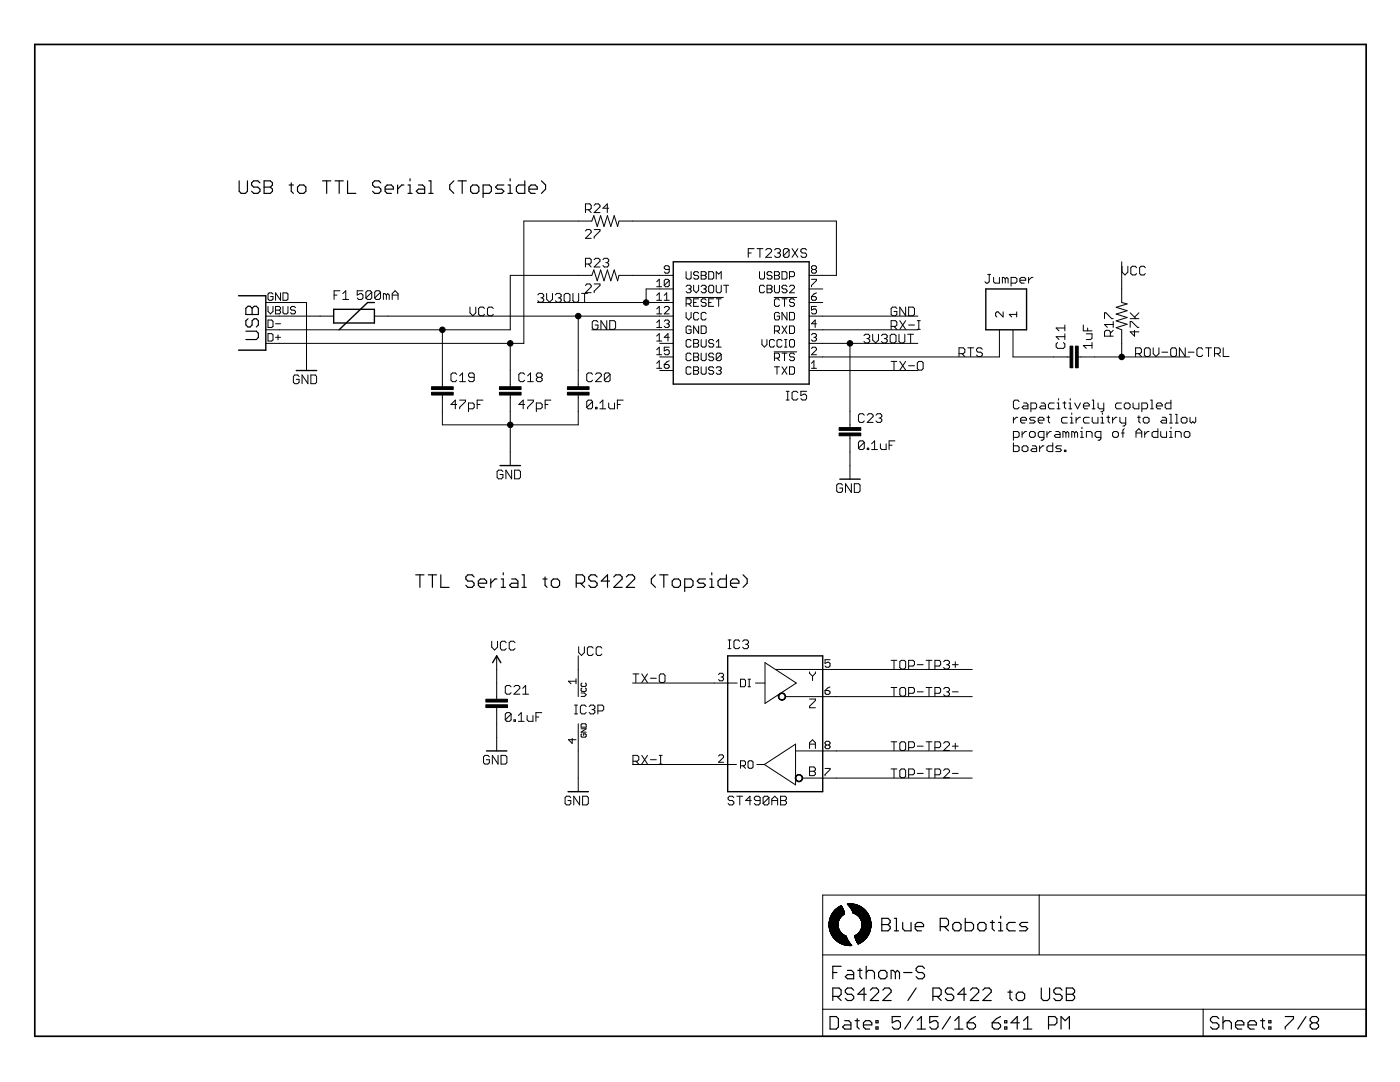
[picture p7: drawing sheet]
<svg xmlns="http://www.w3.org/2000/svg" width="279mm" height="216mm" viewBox="0 0 279 216" stroke-linecap="round" stroke-linejoin="round" font-family="sans-serif">
<g fill="none" stroke="#000" stroke-width=".23">
<path d="M47.7 36.1v2.1l.4 .4h.9l.4-.4v-2.1M51.9 36.5l-.4-.4h-.9l-.4 .4v.4l.4 .4h.9l.4 .4v.5l-.4 .4h-.9l-.4-.4M52.7 36.1h1.3l.4 .4v.4l-.4 .4 .4 .4v.5l-.4 .4h-1.3zM52.7 37.3h1.3M57.7 36.9h.8M58.1 36.5v1.7l.4 .4M59.4 37.3l.4-.4h.8l.4 .4v.9l-.4 .4h-.8l-.4-.4zM64.4 36.1h1.6M65.2 36.1v2.5M66.9 36.1h1.6M67.7 36.1v2.5M69.4 36.1v2.5h1.6"/>
<path d="M76 36.5l-.4-.4h-.8l-.4 .4v.4l.4 .4h.8l.4 .4v.5l-.4 .4h-.8l-.4-.4M76.9 37.7h1.6v-.4l-.4-.4h-.8l-.4 .4v.9l.4 .4h.8M79.4 36.9v1.7M80.6 36.9h-.4l-.8 .8M81.4 38.6h.9M81.4 36.9h.4v1.7M81.8 35.7v.4M83.5 36.9h.8l.5 .4v1.3h-1.3l-.4-.4 .4-.5h1.3M85.6 38.6h.8M85.6 36.1h.4v2.5M90.6 36.1l-.9 .8v.8l.9 .9M91.4 36.1h1.7"/>
<path d="M92.2 36.1v2.5M94.3 36.9h.9l.4 .4v.9l-.4 .4h-.9l-.4-.4v-.9zM96.4 38.6h1.2l.5-.4v-.9l-.5-.4h-1.2v2.5M100.6 36.9h-1.3l-.4 .4 .4 .4h.8l.5 .5-.5 .4h-1.2M101.4 38.6h.8M101.4 36.9h.4v1.7M101.8 35.7v.4M104.7 36.1v2.5h-1.2l-.4-.4v-.9l.4-.4h1.2M105.6 37.7h1.6v-.4l-.4-.4h-.8l-.4 .4v.9l.4 .4h.8M108.1 36.1l.8 .8v.8l-.8 .9M49.1 66.1h2.1l.4 .4v.8l-.4 .5h-2.1M49.1 61.5l.4-.4h.4l.4 .4 .4-.4h.5l.4 .4v1.3h-2.5z"/>
<path d="M49.5 63.6l-.4 .4v.8l.4 .5h.4l.4-.5v-.8l.4-.4h.5l.4 .4v.8l-.4 .5M50.3 61.5v1.3M83 114.7h1.6M83.8 114.7v2.5M85.5 114.7h1.6M86.3 114.7v2.5M88 114.7v2.5h1.6M94.6 115.1l-.4-.4h-.8l-.4 .4v.4l.4 .5h.8l.4 .4v.4l-.4 .4h-.8l-.4-.4M95.5 116.4h1.6v-.4l-.4-.5h-.8l-.4 .5v.8l.4 .4h.8M97.9 115.5v1.7M99.2 115.5h-.4l-.9 .9M100 117.2h.9"/>
<path d="M100 115.5h.4v1.7M100.4 114.3v.4M102.1 115.5h.8l.5 .5v1.2h-1.3l-.4-.4 .4-.4h1.3M104.2 114.7h.4v2.5M104.2 117.2h.8M108.4 115.5h.8M108.8 115.1v1.7l.4 .4M110.4 115.5h.9l.4 .5v.8l-.4 .4h-.9l-.4-.4v-.8zM115 116.4h1.2l.5-.4v-.9l-.5-.4h-1.2v2.5M115.8 116.4l.9 .8M119.2 115.1l-.5-.4h-.8l-.4 .4v.4l.4 .5h.8l.5 .4v.4l-.5 .4h-.8l-.4-.4M121.7 116h-1.7l1.2-1.3v2.5"/>
<path d="M122.5 115.1l.4-.4h.8l.5 .4v.4l-1.7 1.7h1.7M125 115.1l.4-.4h.8l.5 .4v.4l-1.7 1.7h1.7M130.8 114.7l-.8 .8v.9l.8 .8M131.7 114.7h1.6M132.5 114.7v2.5M134.6 115.5h.8l.4 .5v.8l-.4 .4h-.8l-.4-.4v-.8zM136.7 117.2h1.2l.4-.4v-.8l-.4-.5h-1.2v2.5M140.8 115.5h-1.2l-.5 .5 .5 .4h.8l.4 .4-.4 .4h-1.3M141.6 117.2h.9M141.6 115.5h.4v1.7M142 114.3v.4M145 114.7v2.5h-1.3l-.4-.4v-.8l.4-.5h1.3"/>
<path d="M145.8 116.4h1.7v-.4l-.5-.5h-.8l-.4 .5v.8l.4 .4h.8M148.3 114.7l.8 .8v.9l-.8 .8M166.2 198.8h1.2l.5-.4v-.8l-.5-.5h-1.2v2.5M166.2 194.1h.8M167 198.8l.9 .8M167.9 192.8h-1.7v2.5M169.1 193.6h.8l.5 .5v1.2h-1.3l-.4-.4 .4-.4h1.3M170.4 197.6l-.5-.5h-.8l-.4 .5v.4l.4 .4h.8l.5 .4v.4l-.5 .4h-.8l-.4-.4M171.2 193.6h.8M171.6 193.2v1.7l.4 .4M172.9 194.1l.4-.5h.8l.4 .5v1.2M172.9 192.8v2.5"/>
<path d="M172.9 198.4h-1.7l1.2-1.3v2.5M173.7 197.6l.4-.5h.8l.4 .5v.4l-1.6 1.6h1.6M175.8 193.6h.8l.4 .5v.8l-.4 .4h-.8l-.5-.4v-.8zM176 183.2h1.2l.5 .5v.4l-.5 .4 .5 .4v.4l-.5 .4h-1.2zM176 184.5h1.2M176.2 197.6l.4-.5h.8l.4 .5v.4l-1.6 1.6h1.6M178.5 183.2h.4v2.5M178.5 185.7h.8M178.7 194.1l-.4-.5h-.5v1.7M178.7 194.1v1.2M178.7 194.1l.4-.5 .4 .5v1.2M180.1 184.1v1.2l.5 .4h1.2v-1.6"/>
<path d="M180.3 194.1h1.7M182.6 184.9h1.7v-.4l-.4-.4h-.8l-.5 .4v.8l.5 .4h.8M182.8 197.1l-1.6 2.5M184.5 193.2l-.4-.4h-.8l-.5 .4v.4l.5 .5h.8l.4 .4v.4l-.4 .4h-.8l-.5-.4M186.2 198.8h1.2l.4-.4v-.8l-.4-.5h-1.2v2.5M187 198.8l.8 .8M187.6 184.9h1.3l.4-.4v-.8l-.4-.5h-1.3v2.5M188.5 184.9l.8 .8M190.3 197.6l-.4-.5h-.8l-.4 .5v.4l.4 .4h.8l.4 .4v.4l-.4 .4h-.8l-.4-.4M190.5 184.1h.9l.4 .4v.8l-.4 .4h-.9l-.4-.4v-.8zM192.6 183.2v2.5h1.3l.4-.4v-.8l-.4-.4h-1.3M192.8 198.4h-1.6l1.2-1.3v2.5"/>
<path d="M193.7 197.6l.4-.5h.8l.4 .5v.4l-1.6 1.6h1.6M195.5 184.1h.9l.4 .4v.8l-.4 .4h-.9l-.4-.4v-.8zM196.2 197.6l.4-.5h.8l.4 .5v.4l-1.6 1.6h1.6M197.6 184.1h.9M198 183.7v1.6l.5 .4M199.3 185.7h.8M199.3 184.1h.4v1.6M199.7 182.8v.4M201.1 198h.9M201.6 197.6v1.6l.4 .4M202.6 184.1h-1.2l-.4 .4v.8l.4 .4h1.2M202.8 198.4l.4-.4h.9l.4 .4v.8l-.4 .4h-.9l-.4-.4z"/>
<path d="M205.1 184.1h-1.2l-.4 .4 .4 .4h.8l.4 .4-.4 .4h-1.2M207.8 197.1v2.1l.4 .4h.9l.4-.4v-2.1M212 197.6l-.4-.5h-.9l-.4 .5v.4l.4 .4h.9l.4 .4v.4l-.4 .4h-.9l-.4-.4M212.8 197.1h1.3l.4 .5v.4l-.4 .4 .4 .4v.4l-.4 .4h-1.3zM212.8 198.4h1.3M165.7 202.8h1.2l.4 .5v1.6l-.4 .4h-1.2zM168.6 203.7h.8l.4 .4v1.2h-1.2l-.5-.4 .5-.4h1.2M170.6 203.7h.9M171.1 203.3v1.6l.4 .4M172.3 204.5h1.7v-.4l-.4-.4h-.9l-.4 .4v.8l.4 .4h.9M174.8 204.9h.4v.4h-.4zM174.8 203.7h.4v.4h-.4z"/>
<path d="M179.7 202.8h-1.6v1.3l.8-.4h.4l.4 .4v.8l-.4 .4h-.8l-.4-.4M182.2 202.8l-1.6 2.5M183 205.3h1.7M183 203.7l.9-.9v2.5M187.2 202.8h-1.7v1.3l.9-.4h.4l.4 .4v.8l-.4 .4h-.9l-.4-.4M189.7 202.8l-1.7 2.5M190.5 205.3h1.7M190.5 203.7l.9-.9v2.5M193 204.1h1.3l.4 .4v.4l-.4 .4h-.9l-.4-.4zM194.7 202.8l-.8 .5-.9 .8M198 204.1h1.3l.4 .4v.4l-.4 .4h-.9l-.4-.4zM199.7 202.8l-.8 .5-.9 .8"/>
<path d="M200.5 204.9h.4v.4h-.4zM200.5 203.7h.4v.4h-.4zM203.4 204.1h-1.6l1.2-1.3v2.5M204.3 205.3h1.6M204.3 203.7l.8-.9v2.5M209.3 204.5h1.2l.4-.4v-.8l-.4-.5h-1.2v2.5M211.8 205.3v-2.5l.8 .9 .8-.9v2.5M243.2 203.3l-.4-.5h-.8l-.4 .5v.4l.4 .4h.8l.4 .4v.4l-.4 .4h-.8l-.4-.4M244.1 204.1l.4-.4h.8l.4 .4v1.2M244.1 202.8v2.5M246.6 204.5h1.6v-.4l-.4-.4h-.8l-.4 .4v.8l.4 .4h.8M249.1 204.5h1.6v-.4l-.4-.4h-.8l-.4 .4v.8l.4 .4h.8"/>
<path d="M251.6 203.7h.8M252 203.3v1.6l.4 .4M253.2 204.9h.4v.4h-.4zM253.2 203.7h.4v.4h-.4zM256.5 202.8h1.6v.5l-1.6 1.6v.4M260.6 202.8l-1.6 2.5M261.9 204.1l-.4 .4v.4l.4 .4h.8l.4-.4v-.4l-.4-.4M261.9 204.1l-.4-.4v-.4l.4-.5h.8l.4 .5v.4l-.4 .4M261.9 204.1h.8"/>
</g>
<g fill="none" stroke="#000" stroke-width=".2">
<path d="M54.5 58.7l-.3-.3h-.5l-.2 .3v1l.2 .2h.5l.3-.2v-.5h-.5M56 58.4v1.5l-1-1.5v1.5M56.5 58.4h.7l.3 .3v1l-.3 .2h-.7zM66.7 58.9h.5M67.8 58h-1.1v1.8M68.4 59.8h1.2M68.4 58.6l.6-.6v1.8M72.4 58h-1.1v.9l.6-.3h.3l.2 .3v.6l-.2 .3h-.6l-.3-.3M74.2 58.3l-.3-.3h-.6l-.3 .3v1.2M74.2 58.3v1.2l-.3 .3h-.6l-.3-.3M74.2 58.3l-1.2 1.2M75.9 58.3l-.3-.3h-.5l-.3 .3v1.2"/>
<path d="M75.9 58.3v1.2l-.3 .3h-.5l-.3-.3M75.9 58.3l-1.1 1.2M77.1 58.9l-.3-.3h-.3v1.2M77.1 58.9v.9M77.1 58.9l.3-.3 .3 .3v.9M78.3 59.8v-1.2l.5-.6 .6 .6v1.2M78.3 58.9h1.1M107.3 58.8l.3-.3h.6l.3 .3v.3l-.3 .3M107.9 59.4h.3M108.2 59.4l.3 .3v.3l-.3 .3h-.6l-.3-.3M109.1 58.5v1.2l.6 .6 .6-.6v-1.2M110.8 58.8l.3-.3h.6l.3 .3v.3l-.3 .3"/>
<path d="M111.4 59.4h.3M111.7 59.4l.3 .3v.3l-.3 .3h-.6l-.3-.3M112.9 58.5h.6l.2 .3v1.2l-.2 .3h-.6l-.3-.3v-1.2zM114.3 58.5v1.5l.3 .3h.6l.3-.3v-1.5M116.1 58.5h1.1M116.7 58.5v1.8M116.8 57l.3-.3h.6l.3 .3v.2l-1.2 1.2h1.2M116.8 41.8h.9l.3-.2v-.6l-.3-.3h-.9v1.7M116.8 46.1l.3-.3h.6l.3 .3v.3l-1.2 1.2h1.2M116.8 52.7h.9l.3-.3v-.6l-.3-.3h-.9v1.8M117.4 41.8l.6 .6M117.4 52.7l.6 .6"/>
<path d="M118.6 56.7h1.1v.3l-1.1 1.1v.3M118.6 41l.3-.3h.5l.3 .3v.3l-1.1 1.1h1.1M118.6 45.8h1.1v.3l-1.1 1.2v.3M118.6 51.8l.3-.3h.5l.3 .3v.3l-1.1 1.2h1.1M120.3 51.8l.3-.3h.6l.3 .3v.3l-.3 .3M120.9 52.4h.3M121.2 52.4l.3 .3v.3l-.3 .3h-.6l-.3-.3M121.5 41.6h-1.2l.9-.9v1.7M131.1 59.9h1M131.1 56.2l.5-.5v1.5M131.1 58.9l.5-.5v1.5M131.1 57.2h1"/>
<path d="M132.6 59.9h1M132.6 58.9l.5-.5v1.5M133.6 56l-1 1M133.6 56l-.3-.3h-.5l-.2 .3v1M133.6 53.8h-.8l-.2-.3v-.2l.2-.3h.5l.3 .3v1l-.3 .2h-.5l-.2-.2M133.6 56v1l-.3 .2h-.5l-.2-.2M134.4 57.7h-5.5v2.7M134.4 54.9h-10.9l-.2 1.1-.7-2.1-.7 2.1-.7-2.1-.7 2.1-.6-2.1-.7 2.1-.7-2.1-.4 1h-16.3v10.9h-48.8M136.9 59.4h7.5M136.9 57.2l.3-.3h.5l.2 .3v.2l-.2 .3M136.9 54.2v1.3l.3 .2h.5l.2-.2v-1.3M137.4 57.7h.3"/>
<path d="M137.7 57.7l.2 .2v.3l-.2 .2h-.5l-.3-.2M138.4 56.9v1l.5 .5 .5-.5v-1M139.4 59.6h-1v1.5h1M139.4 54.5l-.2-.3h-.5l-.3 .3v.2l.3 .2h.5l.2 .3v.3l-.2 .2h-.5l-.3-.2M139.9 57.2l.3-.3h.5l.2 .3v.2l-.2 .3M139.9 54.2h.8l.2 .3v.2l-.2 .2 .2 .3v.3l-.2 .2h-.8zM139.9 54.9h.8M140.4 57.7h.3M140.7 57.7l.2 .2v.3l-.2 .2h-.5l-.3-.2M140.9 59.9l-.2-.3h-.5l-.3 .3v.2l.3 .3h.5l.2 .2v.3l-.2 .2h-.5l-.3-.2M141.4 54.2h.8l.2 .3v1l-.2 .2h-.8zM141.7 56.9h.5l.2 .3v1l-.2 .2h-.5l-.3-.2v-1z"/>
<path d="M142.4 59.6h-1v1.5h1M142.9 56.9v1.3l.3 .2h.5l.2-.2v-1.3M142.9 59.6h1M142.9 55.7v-1.5l.5 .5 .5-.5v1.5M143.4 59.6v1.5M144.4 56.9h1M144.9 56.9v1.5M149.3 50.5h.6M150.5 49.6h-1.2v1.8M151.1 49.6h1.2M151.6 54.2v1.3l.2 .2h.5l.3-.2v-1.3M151.7 49.6v1.8"/>
<path d="M152.6 57.2l-.3-.3h-.5l-.2 .3v1l.2 .2h.5l.3-.2M152.8 49.9l.3-.3h.6l.3 .3v.3l-1.2 1.2h1.2M153.1 56.9h.7l.3 .3v.2l-.3 .3 .3 .2v.3l-.3 .2h-.7zM153.1 57.7h.7M154.1 54.5l-.3-.3h-.5l-.2 .3v.2l.2 .2h.5l.3 .3v.3l-.3 .2h-.5l-.2-.2M154.5 59.4h4.5M154.6 56.9v1.3l.2 .2h.5l.3-.2v-1.3M154.6 54.2h.7l.3 .3v.2l-.3 .2 .3 .3v.3l-.3 .2h-.7zM154.6 54.9h.7M154.6 49.9l.3-.3h.5l.3 .3v.3l-.3 .3M155.2 50.5h.2M155.4 50.5l.3 .3v.3l-.3 .3h-.5l-.3-.3"/>
<path d="M155.6 59.9l-.3-.3h-.5l-.2 .3v1l.2 .2h.5l.3-.2M156.1 54.2h.7l.3 .3v1l-.3 .2h-.7zM156.1 59.6h1M156.6 59.6v1.5M157.1 57.2l-.3-.3h-.5l-.2 .3v.2l.2 .3h.5l.3 .2v.3l-.3 .2h-.5l-.2-.2M157.5 49.9l-.3-.3h-.6l-.3 .3v1.2M157.5 49.9v1.2l-.3 .3h-.6l-.3-.3M157.5 49.9l-1.2 1.2M157.6 57.2l.2-.3h.5l.3 .3v.2l-1 1h1M157.6 55.2h.7l.3-.3v-.4l-.3-.3h-.7v1.5M158.1 49.6l1.1 1.8M158.6 59.9l-.3-.3h-.5l-.2 .3v.2l.2 .3h.5l.3 .2v.3l-.3 .2h-.5l-.2-.2"/>
<path d="M159.2 49.6l-1.1 1.8M161 49.9l-.3-.3h-.6l-.3 .3v.3l.3 .3h.6l.3 .3v.3l-.3 .3h-.6l-.3-.3M161.5 57.7h2.7M161.5 54.9h5.4v-10.8h-43.4l-.2 1.1-.7-2.2-.7 2.2-.7-2.2-.7 2.2-.6-2.2-.7 2.2-.7-2.2-.4 1.1h-13.6v24.4h-51.5M161.9 59.2h.8l.2 .2v.3l-.2 .2h-.5l-.3-.2zM161.9 55.7h1v.3l-1 1v.2M162.2 53.8l-.3-.3v-.2l.3-.3h.5l.2 .3v.2l-.2 .3M162.2 53.8l-.3 .2v.3l.3 .2h.5l.2-.2v-.3l-.2-.2M162.2 53.8h.5M162.9 58.4l-.5 .3-.5 .5M197.1 54.8h.6M197.4 54.8v1.4l-.3 .3h-.3l-.2-.3"/>
<path d="M198.3 55.4v.8l.3 .3h.9v-1.1M200.6 55.6l-.3-.2h-.3v1.1M200.6 55.6v.9M200.6 55.6l.3-.2 .3 .2v.9M201.8 56.5h.8l.3-.3v-.6l-.3-.2h-.8v1.7M203.5 55.9h1.2v-.3l-.3-.2h-.6l-.3 .2v.6l.3 .3h.6M205.3 55.4v1.1M206.1 55.4h-.2l-.6 .5M223.9 52.2v8.2l1 .2-2.1 .7 2.1 .7-2.1 .7 2.1 .7-2.1 .6 2.1 .7-2.1 .7 1.1 .4v5.4M223.9 53.1v1.2l.6 .6 .6-.6v-1.2M226.8 53.4l-.3-.3h-.5l-.3 .3v1.2l.3 .3h.5l.3-.3M228.6 53.4l-.3-.3h-.6l-.3 .3v1.2l.3 .3h.6l.3-.3"/>
<path d="M53 63.1h13.6M53 60.4h8.2v13.5M53.5 61.2v.9l.5 .5 .5-.5v-.9M53.5 63.9h.7l.3 .2v1l-.3 .2h-.7zM53.5 66.6h.7l.3 .2v1l-.3 .3h-.7zM55 67.3h1M55 64.6h1M55 61.2h.7l.3 .2v.2l-.3 .3 .3 .2v.3l-.3 .2h-.7zM55 61.9h.7M55.5 66.8v1M56.5 61.2v1.2l.2 .2h.5l.3-.2v-1.2M59 61.4l-.3-.2h-.5l-.2 .2v.2l.2 .3h.5l.3 .2v.3l-.3 .2h-.5l-.2-.2"/>
<path d="M59.7 75.1l-.3-.3h-.6l-.3 .3v1.2l.3 .3h.6l.3-.3v-.6h-.6M61.4 74.8v1.8l-1.1-1.8v1.8M62 74.8h.9l.3 .3v1.2l-.3 .3h-.9zM74.7 63.1h59.7M88.3 65.8v11.4M88.3 78.8v6h27.1v-6M91.1 74.7l-.2-.3h-.6l-.3 .3v1.2l.3 .3h.6l.2-.3M91.7 79.8h1.2v.3l-1.2 1.2v.3M91.7 76.2h1.2M91.7 75l.6-.6v1.8M93.8 61.3v1.1l.6 .6 .6-.6v-1.1M94.6 75.3h-.8l-.3-.3v-.3l.3-.3h.6l.2 .3v1.2l-.2 .3h-.6l-.3-.3"/>
<path d="M96.4 79.8h-1.2v1.8M96.7 61.6l-.3-.3h-.6l-.3 .3v1.1l.3 .3h.6l.3-.3M98.4 61.6l-.3-.3h-.5l-.3 .3v1.1l.3 .3h.5l.3-.3M101.8 68.5v8.7M101.8 78.8v14.1M104.7 74.7l-.3-.3h-.6l-.3 .3v1.2l.3 .3h.6l.3-.3M105.3 79.8h1.1v.3l-1.1 1.2v.3M105.3 76.2h1.1M105.3 75l.6-.6v1.8M107.3 60.4h27.1M107.3 75.3l-.3-.3v-.3l.3-.3h.6l.3 .3v.3l-.3 .3M107.3 75.3l-.3 .3v.3l.3 .3h.6l.3-.3v-.3l-.3-.3"/>
<path d="M107.3 75.3h.6M109.9 79.8h-1.1v1.8M115.4 63.1v14.1M118.1 65.8h16.3M118.3 74.7l-.3-.3h-.6l-.3 .3v1.2l.3 .3h.6l.3-.3M118.9 74.7l.2-.3h.6l.3 .3v.3l-1.1 1.2h1.1M119.3 64.3l-.2-.3h-.6l-.3 .3v1.1l.3 .3h.6l.2-.3v-.5h-.5M121.1 64v1.7l-1.2-1.7v1.7M121.7 64h.9l.3 .3v1.1l-.3 .3h-.9zM121.8 74.7l-.3-.3h-.6l-.3 .3v1.2M121.8 74.7v1.2l-.3 .3h-.6l-.3-.3M121.8 74.7l-1.2 1.2"/>
<path d="M124.4 79.8h-1.2v1.8M131.1 68.1h1M131.1 65.3h1M131.1 62.6h1M131.1 73.5h1M131.1 70.8h1M131.1 61.6l.5-.4v1.4M131.1 64.3l.5-.4v1.4M131.1 67.1l.5-.5v1.5M131.1 69.8l.5-.5v1.5M131.1 72.5l.5-.5v1.5M131.7 71.2h2.7"/>
<path d="M131.7 68.5h2.7M131.7 73.9h2.7M132.6 72.7h.7l.3 .3v.2l-.3 .3h-.5l-.2-.3zM132.6 64.1l.2-.2h.5l.3 .2v.2l-.3 .3M132.6 61.4l.2-.2h.5l.3 .2v.2l-1 1h1M133.1 64.6h.2M133.3 64.6l.3 .3v.2l-.3 .2h-.5l-.2-.2M133.6 67.3h-1l.7-.7v1.5M133.6 69.3h-1v.7l.5-.2h.2l.3 .2v.5l-.3 .3h-.5l-.2-.3M133.6 72l-1 .7M136.9 60.6h.8l.2-.2v-.5l-.2-.3h-.8v1.5M136.9 62.3v1l.5 .5 .5-.5v-1"/>
<path d="M137.4 60.6l.5 .5M137.9 68l-.2-.2h-.5l-.3 .2v1l.3 .3h.5l.2-.3M137.9 65.3l-.2-.3h-.5l-.3 .3v1l.3 .2h.5l.2-.2v-.5h-.5M137.9 73.4l-.2-.2h-.5l-.3 .2v1l.3 .3h.5l.2-.3M137.9 70.7l-.2-.2h-.5l-.3 .2v1l.3 .3h.5l.2-.3M138.4 67.8h.8l.2 .2v.3l-.2 .2 .2 .2v.3l-.2 .3h-.8zM138.4 73.2h.8l.2 .2v.3l-.2 .2 .2 .3v.2l-.2 .3h-.8zM138.4 70.5h.8l.2 .2v.3l-.2 .2 .2 .3v.2l-.2 .3h-.8zM138.4 71.2h.8M138.4 60.4h.5M138.4 68.5h.8M138.4 73.9h.8"/>
<path d="M139.4 62.6l-.2-.3h-.5l-.3 .3v1l.3 .2h.5l.2-.2M139.4 65v1.5l-1-1.5v1.5M139.9 65h.8l.2 .3v1l-.2 .2h-.8zM139.9 73.2v1.2l.3 .3h.5l.2-.3v-1.2M139.9 70.5v1.2l.3 .3h.5l.2-.3v-1.2M139.9 67.8v1.2l.3 .3h.5l.2-.3v-1.2M140.9 62.6l-.2-.3h-.5l-.3 .3v1l.3 .2h.5l.2-.2M141.4 60.4h.5M142.4 68l-.2-.2h-.5l-.3 .2v.3l.3 .2h.5l.2 .2v.3l-.2 .3h-.5l-.3-.3M142.4 73.4l-.2-.2h-.5l-.3 .2v.3l.3 .2h.5l.2 .3v.2l-.2 .3h-.5l-.3-.3M142.4 70.7l-.2-.2h-.5l-.3 .2v.3l.3 .2h.5l.2 .3v.2l-.2 .3h-.5l-.3-.3M142.9 73.4l.3-.2h.5l.2 .2v.3l-.2 .2"/>
<path d="M142.9 69.3h1M142.9 68.3l.5-.5v1.5M143.4 73.9h.3M143.7 73.9l.2 .3v.2l-.2 .3h-.5l-.3-.3M143.9 70.7l-.2-.2h-.5l-.3 .2v1M143.9 70.7v1l-.2 .3h-.5l-.3-.3M143.9 70.7l-1 1M152.1 67.8v.9l.5 .6 .5-.6v-.9M154.5 70.2h4.5M154.6 68l-.3-.2h-.5l-.2 .2v1l.2 .3h.5l.3-.3M154.6 73.2h1M154.6 66h.7l.3-.2v-.5l-.3-.3h-.7v1.5"/>
<path d="M154.6 71.5h.7l.3-.3v-.5l-.3-.2h-.7v1.5M155.1 73.2v1.5M155.1 71.5l.5 .5M155.1 66l.5 .5M155.6 62.6l-.3-.3h-.5l-.2 .3v1l.2 .2h.5l.3-.2v-.5h-.5M156.1 68l-.3-.2h-.5l-.2 .2v1l.2 .3h.5l.3-.3M156.1 73.2l1 1.5M156.1 70.5h1M156.1 65l1 1.5M156.6 67.8h.5M156.6 70.5v1.5M156.6 69.3h.5"/>
<path d="M156.8 67.8v1.5M156.9 79.8h.6M156.9 78.1h.6M157.1 73.2l-1 1.5M157.1 65l-1 1.5M157.1 62.3v1.5l-1-1.5v1.5M157.2 78.1v1.7M157.6 65h.7l.3 .3v1l-.3 .2h-.7zM157.6 62.3h.7l.3 .3v1l-.3 .2h-.7zM157.6 73.2h.7l.3 .2v1l-.3 .3h-.7zM157.8 67.8h.5l.3 .2v1l-.3 .3h-.5l-.2-.3v-1zM158.6 70.7l-.3-.2h-.5l-.2 .2v.3l.2 .2h.5l.3 .3v.2l-.3 .3h-.5l-.2-.3"/>
<path d="M159.2 78.4l-.3-.3h-.5l-.3 .3v1.1l.3 .3h.5l.3-.3M161 78.1h-1.2v.9l.6-.3h.3l.3 .3v.5l-.3 .3h-.6l-.3-.3M161.5 63.1h21.7M161.5 60.4h2.7M161.5 65.8h21.7M161.5 68.5h21.7M161.5 73.9h21.7M161.9 66.8l.3-.2h.5l.2 .2v.3l-.2 .2M161.9 72.5l.5-.5v1.5M161.9 73.5h1M161.9 69.5l.3-.2h.5l.2 .2v.3l-1 1h1M162.4 67.3h.3"/>
<path d="M162.7 67.3l.2 .3v.2l-.2 .3h-.5l-.3-.3M162.9 64.6h-1l.8-.7v1.4M162.9 61.2h-1v.7l.5-.3h.3l.2 .3v.5l-.2 .2h-.5l-.3-.2M169.6 68.5v16.8M172.4 67l.3-.3h.6l.3 .3v.3l-.3 .3M173 67.6h.3M173.3 67.6l.3 .2v.3l-.3 .3h-.6l-.3-.3M174.2 66.7v1.1l.6 .6 .5-.6v-1.1M175.9 67l.3-.3h.6l.3 .3v.3l-.3 .3M176.5 67.6h.3M176.8 67.6l.3 .2v.3l-.3 .3h-.6l-.3-.3M177.7 67l.2-.3h.6l.3 .3v1.1l-.3 .3h-.6l-.2-.3z"/>
<path d="M177.8 65.1h.9l.3-.2v-.6l-.3-.3h-.9v1.7M177.8 72.1h1.2M178.4 65.1l.6 .6M178.4 72.1v1.8M179 61.6l-.3-.3h-.6l-.3 .3v1.1l.3 .3h.6l.3-.3v-.6h-.6M179.4 66.7v1.4l.3 .3h.6l.3-.3v-1.4M179.6 64l1.1 1.7M179.6 72.1l1.1 1.8M180.7 61.3v1.7l-1.1-1.7v1.7M180.7 64l-1.1 1.7M180.7 72.1l-1.1 1.8M181.1 66.7h1.2"/>
<path d="M181.3 61.3h.9l.3 .3v1.1l-.3 .3h-.9zM181.3 64.9h1.2M181.3 73h1.2M181.7 66.7v1.7M183.1 64h.6M183.1 65.7h.6M183.4 64v1.7M183.4 72.1h.6l.2 .3v1.2l-.2 .3h-.6l-.3-.3v-1.2zM191.4 70.6h.9l.3-.3v-.6l-.3-.3h-.9v1.7M192 70.6l.6 .5M193.1 69.4h1.2M193.7 69.4v1.7"/>
<path d="M196 69.7l-.3-.3h-.5l-.3 .3v.3l.3 .3h.5l.3 .3v.2l-.3 .3h-.5l-.3-.3M199.5 65.8v5.4h-38M200.2 62.2v1l-1-1h-.3l-.2 .3v.5l.2 .2M202.2 65.8v5.4h11.4M202.9 62.7h-1.5l.5 .5M202.9 62.2v1M211.1 68.3l-.3 .3v.6l.3 .3h1.1l.3-.3v-.6l-.3-.3M211.3 79.5v.3M212.5 64.9v1.1M212.5 66.6v1.2M212.5 67.2h-1.7l.5 .6M212.5 65.4h-1.7l.5 .6"/>
<path d="M213.6 79.5v.3M215.2 71.2h22.2M216.2 64.9v1.1h1.7M216.8 66.6h1.1v.9l-.2 .3h-.9M217.1 65.4v.6M217.9 68.3v1.2M217.9 68.9h-1.7l.6 .6M218 79.8h.2v1.8M220.4 63.6v-1.2h.3l1.2 1.2h.3M221.6 67.1v-.9l-.3-.3h-.6l-.3 .3v.9h1.8M222.2 65.9l-.6 .6M222.2 64.7h-1.8l.6 .6"/>
<path d="M222.2 64.2v1.1M225.6 65.3v-1.1h.2l1.2 1.1h.3M225.6 63.6h1.7M225.6 62.4l1.1 1.2M226.4 65.9v1.2l-.8-.9h1.7M226.6 70.6h.9l.3-.3v-.6l-.3-.3h-.9v1.7M227.2 70.6l.6 .5M227.3 62.4l-.9 .9M228.7 69.4h.6l.3 .3v1.1l-.3 .3h-.6l-.3-.3v-1.1zM229.6 79.8h.3v1.8M230.1 69.4v1.2l.6 .5 .6-.5v-1.2M231.9 70.3h1.1"/>
<path d="M233.7 79.8v1.8h-.9l-.3-.3v-.6l.3-.3h.9M233.9 69.4h.6l.3 .3v1.1l-.3 .3h-.6l-.3-.3v-1.1zM236.5 69.4v1.7l-1.1-1.7v1.7M237.1 70.3h1.2M240 69.7l-.3-.3h-.5l-.3 .3v1.1l.3 .3h.5l.3-.3M240.6 69.4h1.2M241.2 69.4v1.7M242.4 70.6h.8l.3-.3v-.6l-.3-.3h-.8v1.7M243 70.6l.5 .5M244.1 69.4v1.7h1.2M91.1 80.7h-1.1l.9-.9v1.8M93.5 81.6h.9l.2-.3v-.6l-.2-.3h-.9v1.7"/>
<path d="M95.2 80.7h.6M100.4 94.1l-.3-.3h-.6l-.3 .3v1.1l.3 .3h.6l.3-.3v-.5h-.6M102.1 93.8v1.7l-1.1-1.7v1.7M102.7 93.8h.9l.3 .3v1.1l-.3 .3h-.9zM104.7 80.7h-1.2l.9-.9v1.8M107 81.6h.9l.3-.3v-.6l-.3-.3h-.9v1.7M108.8 80.7h.6M118.3 80.1l-.3-.3h-.6l-.3 .3v1.2M118.3 80.1v1.2l-.3 .3h-.6l-.3-.3M118.3 80.1l-1.2 1.2M118.9 81.3h.2v.3h-.2zM119.7 81.6h1.2"/>
<path d="M119.7 80.4l.6-.6v1.8M121.5 80.4v.9l.3 .3h.8v-1.2M123.2 80.7h.6M168.1 96.8l-.2-.3h-.6l-.3 .3v1.2l.3 .3h.6l.2-.3v-.6h-.5M169.6 87v8.6M169.9 96.5v1.8l-1.2-1.8v1.8M170.5 96.5h.9l.2 .3v1.2l-.2 .3h-.9zM172.5 82.8l-.3-.3h-.6l-.3 .3v1.2l.3 .3h.6l.3-.3M172.5 88.3l-.3-.3h-.6l-.3 .3v1.1M172.5 88.3v1.1l-.3 .3h-.6l-.3-.3M172.5 88.3l-1.2 1.1M173.1 89.4h.3v.3h-.3z"/>
<path d="M173.1 82.8l.3-.3h.5l.3 .3v.3l-1.1 1.2h1.1M173.9 89.7h1.2M173.9 88.6l.6-.6v1.7M174.8 82.8l.3-.3h.6l.3 .3v.3l-.3 .3M175.4 83.4h.3M175.7 88.6v.8l.3 .3h.8v-1.1M175.7 83.4l.3 .3v.3l-.3 .3h-.6l-.3-.3M177.4 88.8h.6M178.6 88h-1.2v1.7M202.2 83.3v1.1M202.2 87.3h.9l.3-.3v-.6l-.3-.3h-.9v1.7M202.2 88.4v1.7h.9l.3-.3v-.6l-.3-.2h-.9"/>
<path d="M203.1 83.3h-.3l-.6 .5M203.4 80.1l-.3-.3h-.6l-.3 .3v1.2l.3 .3h.6l.3-.3M203.7 83.8h1.2v-.3l-.3-.2h-.6l-.3 .2v.6l.3 .3h.6M204 89.2l.3-.2h.6l.2 .2v.6l-.2 .3h-.6l-.3-.3zM204 86.1v1.2M204.3 80.4h.6l.2 .3v.9h-.8l-.3-.3 .3-.3h.8M204.9 86.1h-.3l-.6 .6M205.7 81.6h.9l.3-.3v-.6l-.3-.3h-.9v1.7M205.7 86.1h.6l.3 .3v.6l-.3 .3h-.6l-.3-.3v-.6zM206 89h.6l.3 .2v.9h-.9l-.3-.3 .3-.3h.9M206.6 83.3h-.9l-.3 .2 .3 .3h.6l.3 .3-.3 .3h-.9M207.2 83.8h1.1v-.3l-.2-.2h-.6l-.3 .2v.6l.3 .3h.6"/>
<path d="M207.5 89v1.1M207.8 80.4h.5l.3 .3v.9h-.8l-.3-.3 .3-.3h.8M208.3 87.3h-.8l-.3-.3v-.6l.3-.3h.8v1.5l-.2 .2h-.3M208.3 89h-.2l-.6 .5M208.9 83.3h.6M208.9 86.1v1.2M209.2 83v1.1l.3 .3M209.8 86.1h-.3l-.6 .6M210.1 88.4v1.7h-.9l-.3-.3v-.6l.3-.2h.9M210.4 80.4h-.9l-.3 .3v.6l.3 .3h.9M210.7 86.1h.6l.3 .3v.9h-.9l-.3-.3 .3-.3h.9M211 81.6h.6"/>
<path d="M211 80.4h.3v1.2M211.8 89h-.8l-.3 .2 .3 .3h.6l.2 .3-.2 .3h-.9M212.1 80.4h.6M212.4 80.1v1.2l.3 .3M212.4 89.8h.3v.3h-.3zM212.7 86.4l-.3-.3h-.3v1.2M212.7 86.4v.9M212.7 86.4l.3-.3 .3 .3v.9M213 83.3h-.9l-.2 .2v.6l.2 .3h.9M213.3 81.6h.6M213.3 80.4h.3v1.2M213.6 83.3h.3v1.1"/>
<path d="M213.6 84.4h.6M213.9 82.4v.3M214.5 86.4l-.3-.3h-.3v1.2M214.5 86.4v.9M214.5 86.4l.3-.3 .3 .3v.9M214.5 80.4l.6 1.2 .5-1.2M214.8 83.3v1.1M215.6 83.3h-.3l-.5 .5M215.6 86.1h.3v1.2M215.6 87.3h.6M215.9 85.2v.3M216.2 81h1.2v-.3l-.3-.3h-.6l-.3 .3v.6l.3 .3h.6"/>
<path d="M216.8 87.3v-1.2h.9l.3 .3v.9M217.4 83.3h-.9l-.3 .2v.6l.3 .3h.9M218 81.6h.5M218 83.3v.8l.2 .3h.9v-1.1M219.1 80.4v.9l.3 .3h.9M219.7 83.3h.3v1.1M219.7 84.4h.6M219.7 87.3h-.9l-.3-.3v-.6l.3-.3h.9v1.5l-.3 .2h-.3M220 82.4v.3M220.3 80.4v1.5l-.3 .2h-.3M220.9 83.3h.6M221.2 83v1.1l.3 .3"/>
<path d="M222 83.3v1.1M222.3 86.1h.6l.3 .3v.6l-.3 .3h-.6l-.3-.3v-.6zM222.9 83.3h-.3l-.6 .5M223.5 83.3v.8l.3 .3h.9M223.8 80.4h-.9l-.3 .3v.6l.3 .3h.9M223.8 86.4h.6M224.4 80.7l.3-.3h.5l.3 .3v.6l-.3 .3h-.5l-.3-.3zM224.4 85.5l-.3 .3v1.5M224.7 83.3v1.4l-.3 .3h-.3M226.1 80.4v.9l.3 .3h.9v-1.2M226.7 87.3v-1.2l.6-.6 .6 .6v1.2M226.7 86.4h1.2"/>
<path d="M227 83.3h.6M227.3 83v1.1l.3 .3M227.9 81.6h.8l.3-.3v-.6l-.3-.3h-.8v1.7M228.2 83.5l.3-.2h.5l.3 .2v.6l-.3 .3h-.5l-.3-.3zM228.5 86.1v1.2M229.3 86.1h-.3l-.5 .6M229.6 81.6h.6M230.8 81h1.1v-.3l-.3-.3h-.5l-.3 .3v.6l.3 .3h.5M231.1 85.5v1.8h-.9l-.3-.3v-.6l.3-.3h.9M231.6 86.1v.9l.3 .3h.9v-1.2M231.9 83.3h.6l.3 .2v.9h-.9l-.3-.3 .3-.3h.9M233.4 82.7h.3v1.7"/>
<path d="M233.4 86.1h.3v1.2M233.4 84.4h.6M233.4 87.3h.6M233.7 85.2v.3M234.6 84.4h.5M234.6 82.7h.3v1.7M234.6 87.3v-1.2h.8l.3 .3v.9M235.7 83.5l.3-.2h.6l.3 .2v.6l-.3 .3h-.6l-.3-.3zM236.6 86.1h.6l.3 .3v.6l-.3 .3h-.6l-.3-.3v-.6zM237.5 83.3v.8l.3 .3 .3-.3 .3 .3 .2-.3v-.8M98.1 128v1.1l.6 .6 .6-.6v-1.1M99.1 130.9v8.6"/>
<path d="M101 128.2l-.3-.2h-.5l-.3 .2v1.2l.3 .3h.5l.3-.3M102 137.1l-.3-.3h-.6l-.3 .3v1.1l.3 .3h.6l.3-.3M102.6 137.1l.3-.3h.5l.3 .3v.3l-1.1 1.1h1.1M102.8 128.2l-.3-.2h-.6l-.3 .2v1.2l.3 .3h.6l.3-.3M104.3 138.5h1.2M104.3 137.4l.6-.6v1.7M115 135.4v1M115 135.9h-1.5l.5 .5M115.4 130.9v8.1M115.5 129.1v1.1l.6 .6 .5-.6v-1.1M116 138.3h.6l.4 .3-.4 .4h-.6M116.1 136.3l-.1 .2v.3l.1 .2h.7l.2-.2v-.3l-.2-.2"/>
<path d="M116.1 137.3l-.1 .2v.3l.1 .2h.7l.2-.2v-.3l-.2-.2M118.4 129.3l-.3-.2h-.6l-.3 .2v1.2l.3 .3h.6l.3-.3M120.1 129.3l-.3-.2h-.5l-.3 .2v1.2l.3 .3h.5l.3-.3M126.2 136.3h20.9M126.3 134.5h1.2M126.9 134.5v1.7M128.1 134.5l1.1 1.7M129.2 134.5l-1.1 1.7M129.8 135.3h1.2M131.8 134.5h.6l.3 .3v1.1l-.3 .3h-.6l-.2-.3v-1.1zM143.4 134.6l.3-.3h.5l.2 .3v.3l-.2 .2M143.9 135.1h.3"/>
<path d="M144.2 135.1l.2 .2v.3l-.2 .2h-.5l-.3-.2M145.3 129.4h.6M145.3 127.7h.6M145.6 127.7v1.7M147.6 128l-.3-.3h-.6l-.2 .3v1.1l.2 .3h.6l.3-.3M147.8 135.5h.7l.3 .3v1l-.3 .2h-.7zM148.2 128l.3-.3h.6l.3 .3v.3l-.3 .3M148.8 128.6h.3M149.1 128.6l.3 .2v.3l-.3 .3h-.6l-.3-.3M149.3 137h.5M149.3 135.5h.5M149.5 135.5v1.5"/>
<path d="M150.8 136.3h1.9M152.7 132.2l6.2 4.1-6.2 4.1zM154.9 133.6h39.1M156.7 139h37.3M161.6 134.1v.2l.6 .6M161.6 139.5h1.1v.3l-1.1 1.1v.3h1.1M162.2 134.9v.9M162.7 134.1v.2l-.5 .6M164.7 137.8h.7l.3 .2v.3l-.3 .3h-.5l-.2-.3zM165.7 131.6h-1v.8l.4-.3h.3l.3 .3v.5l-.3 .2h-.5l-.2-.2M165.7 137.1l-1 .7M177.8 137.2h1.2"/>
<path d="M177.8 131.8h1.2M178.4 131.8v1.7M178.4 137.2v1.7M179.6 132l.3-.2h.5l.3 .2v1.2l-.3 .3h-.5l-.3-.3zM179.9 137.2h.5l.3 .3v1.1l-.3 .3h-.5l-.3-.3v-1.1zM181.3 132.9h.9l.3-.3v-.6l-.3-.2h-.9v1.7M181.3 138.3h.9l.3-.3v-.5l-.3-.3h-.9v1.7M183.1 138h1.1M183.1 132.6h1.1M184.8 137.2h1.2M184.8 131.8h1.2M185.4 131.8v1.7"/>
<path d="M185.4 137.2v1.7M186.6 138.3h.9l.2-.3v-.5l-.2-.3h-.9v1.7M186.6 132.9h.9l.2-.3v-.6l-.2-.2h-.9v1.7M188.3 137.5l.3-.3h.6l.3 .3v.3l-.3 .2M188.3 132l.3-.2h.6l.3 .2v.3l-.3 .3M188.9 138h.3M188.9 132.6h.3M189.2 132.6l.3 .3v.3l-.3 .3h-.6l-.3-.3M189.2 138l.3 .3v.3l-.3 .3h-.6l-.3-.3M190.1 138h1.1M190.1 132.6h1.1M190.6 132v1.2"/>
<path d="M97.7 151l-.3-.3h-.6l-.3 .3v1.2l.3 .3h.6l.3-.3v-.6h-.6M99.1 141.2v8.6M99.4 150.7v1.8l-1.1-1.8v1.8M100 150.7h.9l.3 .3v1.2l-.3 .3h-.9zM102 142.5l-.3-.3h-.6l-.3 .3v1.1M102 142.5v1.1l-.3 .3h-.6l-.3-.3M102 142.5l-1.2 1.1M102.6 143.6h.3v.3h-.3zM103.5 143.9h1.1M103.5 142.8l.5-.6v1.7M105.2 142.8v.8l.3 .3h.9v-1.1M107 143.1h.5"/>
<path d="M108.1 142.2h-1.1v1.7M113.9 159.2l-.3-.3h-.5l-.3 .3v1.1l.3 .3h.5l.3-.3v-.6h-.6M114.2 147.3v1l-.7-.7h1.5M114.7 142.5h.6M114.7 140.7h.6M115 140.7v1.8M115.4 144.4v13.6M115.7 158.9v1.7l-1.2-1.7v1.7M116 145.4h1l-1 .7h1M116.1 146.4l-.1 .2v.3l.1 .2h.7l.2-.2v-.3l-.2-.2h-.3v.3M116.1 144.4h.7l.2 .2v.5h-1v-.5zM116.3 158.9h.8l.3 .3v1.1l-.3 .3h-.8z"/>
<path d="M117 141l-.3-.3h-.6l-.3 .3v1.2l.3 .3h.6l.3-.3M117.6 141l.3-.3h.5l.3 .3v.3l-.3 .3M118.2 141.6h.2M118.4 141.6l.3 .3v.3l-.3 .3h-.5l-.3-.3M119.3 141.9h.9l.3-.3v-.6l-.3-.3h-.9v1.8M126.2 152.5h20.8M126.3 151.9h.9l.3-.3v-.6l-.3-.3h-.9v1.8M126.9 151.9l.6 .6M128.1 150.7l1.1 1.8M129.2 150.7l-1.1 1.8M129.8 151.6h1.2M131.6 150.7h.5"/>
<path d="M131.6 152.5h.5M131.8 150.7v1.8M143.4 150.9l.3-.3h.5l.2 .3v.2l-1 1h1M146.5 159.2l-.3-.3h-.6l-.3 .3v.2l.3 .3h.6l.3 .3v.3l-.3 .3h-.6l-.3-.3M147 158.9h1.2M147.6 158.9v1.7M147.8 152.8h.7l.3-.3v-.4l-.3-.3h-.7v1.5M148.3 152.8l.5 .5M149.5 151.8h.5l.3 .3v1l-.3 .2h-.5l-.2-.2v-1zM149.9 159.7h-1.1l.9-.8v1.7M151 152.5h1.5M151.7 159.7h-.9l-.3-.3v-.2l.3-.3h.6l.3 .3v1.1l-.3 .3h-.6l-.3-.3"/>
<path d="M152.5 152.5l6.3-4v8.1zM153.5 159.2l-.3-.3h-.6l-.3 .3v1.1M153.5 159.2v1.1l-.3 .3h-.6l-.3-.3M153.5 159.2l-1.2 1.1M154 159.7h1.2M155.8 158.9h.9l.3 .3v.2l-.3 .3 .3 .3v.3l-.3 .3h-.9zM155.8 159.7h.9M158.8 149.8h35.2M160.1 155.3h4M161.6 149.4v-1.2l.6-.6 .5 .6v1.2M161.6 153h.8l.3 .3v.3l-.3 .3 .3 .3v.3l-.3 .3h-.8zM161.6 148.5h1.1"/>
<path d="M161.6 153.9h.8M164.2 155.3h29.8M164.7 153.3h1v.3l-1 1v.2M164.9 148.7l-.2-.3v-.3l.2-.2h.5l.3 .2v.3l-.3 .3M164.9 148.7l-.2 .2v.2l.2 .3h.5l.3-.3v-.2l-.3-.2M164.9 148.7h.5M177.8 148h1.2M177.8 153.4h1.2M178.4 148v1.8M178.4 153.4v1.8M179.9 148h.5l.3 .3v1.2l-.3 .3h-.5l-.3-.3v-1.2zM179.9 153.4h.5l.3 .3v1.2l-.3 .3h-.5l-.3-.3v-1.2z"/>
<path d="M181.3 149.2h.9l.3-.3v-.6l-.3-.3h-.9v1.8M181.3 154.6h.9l.3-.3v-.6l-.3-.3h-.9v1.8M183.1 148.9h1.1M183.1 154.3h1.1M184.8 148h1.2M184.8 153.4h1.2M185.4 148v1.8M185.4 153.4v1.8M186.6 149.2h.9l.2-.3v-.6l-.2-.3h-.9v1.8M186.6 154.6h.9l.2-.3v-.6l-.2-.3h-.9v1.8M188.3 148.3l.3-.3h.6l.3 .3v.3l-1.2 1.2h1.2M188.3 153.7l.3-.3h.6l.3 .3v.3l-1.2 1.2h1.2"/>
<path d="M190.1 148.9h1.1M190.1 154.3h1.1M190.6 148.3v1.2M154 160.6v-1.2l.6-.5 .6 .5v1.2M164.2 178.6h108.4v28.2h-108.4zM207.4 178.6v11.9M164.2 190.5h108.4M165.5 184.9h1.8M165.5 184.8h1.8M165.5 184.7h1.8M165.5 184.6h1.8M165.5 184.5h1.8"/>
<path d="M165.5 184.4h1.8M165.5 184.3h1.8M165.5 184.2h1.8M165.5 184.1h1.8M165.5 185.1h1.8M165.5 185l1.8 .1M165.5 185h1.8M165.5 184h1.8M165.5 183.9h1.8M165.5 185.2h1.8M165.5 183.8h1.8M165.5 185.3h1.9"/>
<path d="M165.5 185.2l1.9 .1M165.5 183.8h1.9M165.5 183.7h1.9M165.5 185.4l1.9 .1M165.5 185.4h1.9M165.5 183.6h1.9M165.6 185.5h1.9M165.6 185.6l2 .1M165.6 185.6h1.9M165.6 183.5h1.9M165.6 185.7h2M165.6 185.7l2 .1"/>
<path d="M165.7 185.8h1.9M165.7 185.9h2M165.7 185.8h2M165.7 183.2h1.9M165.7 185.9l2.1 .1M165.7 183.1h2M165.7 186l2.1 .1M165.7 186h2.1M165.8 186.1h2.1M165.8 186.1l2.1 .1M165.8 186.2h2.2M165.8 182.8h2.2"/>
<path d="M165.8 186.2l2.2 .1M165.8 186.3h2.2M165.9 186.3l2.2 .1M165.9 186.4h2.3M165.9 186.4l2.4 .1M165.9 186.5h2.4M166 186.5h2.4M166 186.6l2.6 .1M166 186.6h2.5M166.1 186.7h2.6M166.1 182.4h2.5M166.1 182.3h2.5"/>
<path d="M166.1 186.7l2.7 .1M166.1 182.3h2.4M166.1 186.8h2.8M166.1 182.2h2.4M166.2 186.8h2.7M166.2 182.2h2.3M166.2 186.9h2.7M166.2 182.1h2.3M166.2 186.9l2.7 .1M166.3 187h2.6M166.3 182h2.2M166.3 187h2.7"/>
<path d="M166.3 187.1h2.7M166.3 181.9h2.2M166.4 187.1h2.6M166.4 187.2h2.6M166.4 181.9h2M166.4 181.8h2M166.5 187.2h2.5M166.5 181.8h1.9M166.5 187.3h2.6M166.5 181.7h1.9M166.6 187.4h2.5M166.6 181.7h1.8"/>
<path d="M166.6 181.6h1.8M166.6 187.4l2.5 .1M166.6 181.6h1.7M166.7 187.5h2.5M166.7 181.5h1.6M166.8 187.5h2.4M166.8 181.5h1.5M166.8 187.6h2.4M166.8 181.4h1.5M166.9 187.6h2.3M166.9 181.4h1.4M166.9 187.7h2.4"/>
<path d="M166.9 181.3h1.4M167 181.3h1.2M167 187.8h2.4M167 181.2h1.2M167.1 187.8l2.3 .1M167.1 187.9h2.3M167.1 181.1h1M167.2 181.1h.9M167.2 187.9h2.2M167.3 188h2.2M167.3 184.2l-1.8 .1M167.3 184l-1.8 .1"/>
<path d="M167.3 183.9h-1.8M167.3 181h.8M167.4 183.7h-1.9M167.4 188.1h2.1M167.4 183.6l-1.9 .1M167.4 181h.6M167.5 183.5l-2 .1M167.5 180.9h.5M167.5 183.5h-1.9M167.5 188.1l2.1 .1M167.5 183.4h-1.9M167.6 183.3l-2 .1"/>
<path d="M167.6 180.9h.4M167.6 188.2h2M167.6 183.3h-2M167.6 183.2l-1.9 .1M167.7 180.8h.3M167.7 188.2h2M167.7 183.1l-2 .1M167.7 180.8h.2M167.8 183l-2.1 .1M167.8 188.3h1.9M167.8 183h-2.1M167.9 182.9l-2.2 .1"/>
<path d="M167.9 180.7h.1M167.9 182.9h-2.1M167.9 188.3l1.8 .1M167.9 182.8l-2.1 .1M168 188.4h1.8M168 182.8h-2.2M168.1 182.7h-2.2M168.1 188.4h1.7M168.1 182.6l-2.2 .1M168.2 182.6h-2.3M168.3 188.5h1.6M168.3 182.5l-2.4 .1"/>
<path d="M168.4 182.5h-2.5M168.5 188.5h1.4M168.5 182.4l-2.5 .1M168.6 182.4h-2.6M168.6 188.6h1.3M168.9 188.6l1.1 .1M169.1 180.4h1.2M169.1 180.4h1.5M169.2 180.4l1.5 .1M169.2 180.5h1.7M169.2 188.7h.8M169.2 180.6h1.9"/>
<path d="M169.3 180.6h1.9M169.4 180.7h1.9M169.4 180.7h2M169.4 180.7l2.2 .1M169.5 180.8h2.1M169.5 180.8l2.2 .1M169.5 180.9h2.3M169.6 181h2.3M169.7 181l2.3 .1M169.7 181.1h2.4M169.7 181.1l2.4 .1M169.8 181.2h2.4"/>
<path d="M169.8 181.3h2.5M169.8 181.3h2.6M169.9 181.4h2.6M169.9 181.4h2.5M169.9 181.4l2.6 .1M169.9 181.5h2.7M170 181.5l2.6 .1M170 181.6h2.7M170 181.7h2.7M170.1 181.7h2.7M170.1 181.7l2.7 .1M170.1 181.8h2.7"/>
<path d="M170.1 181.8l2.8 .1M170.2 181.9l2.8 .1M170.2 181.9h2.7M170.2 182h2.8M170.2 182.1l2.9 .1M170.2 182.1h2.9M170.2 182.1h2.8M170.2 182.2h2.9M170.4 182.2l2.8 .1M170.5 182.3h2.7M170.6 186.8h2.6M170.6 186.7h2.6"/>
<path d="M170.6 186.8h2.5M170.6 187h2.4M170.6 186.9h2.4M170.6 182.4h2.6M170.7 187.2h2.2M170.7 187.1h2.2M170.7 187.2h2.1M170.7 187.3h2.1M170.7 182.4h2.5M170.8 186.6h2.5M170.8 182.4l2.5 .1M170.8 187.6h1.7"/>
<path d="M170.9 187.7h1.4M170.9 187.8h1.4M170.9 182.5h2.4M170.9 186.5h2.4M171 187.9h1.1M171 182.5h2.3M171 188h1M171 188h.9M171 186.5h2.4M171 182.6h2.4M171.1 188.1h.7M171.1 182.6h2.3"/>
<path d="M171.2 188.3h.3M171.2 182.7h2.2M171.2 182.8h2.3M171.3 182.8h2.2M171.3 182.8l2.2 .1M171.4 188.3l-.2 .1M171.4 182.9h2.1M171.4 182.9l2.1 .1M171.4 186.1h2.1M171.5 183h2M171.5 186h2M171.5 183h2.1"/>
<path d="M171.6 183.1h2M171.6 188.2l-.4 .1M171.6 185.9h2M171.6 185.8h2M171.6 183.2h2M171.7 188.2h-.6M171.7 183.3h2M171.7 185.7h2M171.7 183.4h2M171.8 185.6h1.9M171.8 185.5h1.9M171.8 183.5h1.9"/>
<path d="M171.8 183.5l1.9 .1M171.9 188.1h-.8M171.9 185.4h1.8M171.9 183.6h1.8M171.9 185.3h1.8M171.9 183.7h1.8M171.9 185.2h1.9M171.9 183.8l1.9 .1M171.9 183.8h1.9M171.9 183.7h1.9M171.9 185.1h1.9M171.9 183.9h1.9"/>
<path d="M172 185.1h1.8M172 183.9h1.8M172 185h1.8M172 184.9h1.8M172 184.1h1.8M172 184h1.8M172 184.8h1.8M172 184.2h1.8M172 184.7h1.8M172 184.6h1.8M172 184.5h1.8M172 184.4h1.8"/>
<path d="M172 184.3h1.8M172.1 187.9l-1.1 .1M172.2 187.8l-1.3 .1M172.4 187.7h-1.5M172.4 187.6l-1.5 .1M172.5 187.5l-1.7 .1M172.6 187.5h-1.8M172.7 187.4l-1.9 .1M172.7 187.4h-1.9M172.7 187.3l-2 .1M172.9 187.1h-2.3M173 187l-2.4 .1"/>
<path d="M173.1 186.9h-2.5M173.2 186.7h-2.6M173.2 186.6l-2.5 .1M173.3 186.5l-2.4 .1M173.4 186.4h-2.3M173.4 186.3l-2.2 .1M173.4 186.3h-2.2M173.5 186.2l-2.2 .1M173.5 186.2h-2.2M173.5 186.1l-2.1 .1M173.5 186.1h-2.1M173.6 185.9l-2.1 .1"/>
<path d="M173.6 185.8h-2M173.7 185.7l-2 .1M173.7 185.5h-1.9M173.7 185.4l-1.9 .1M173.8 185.2h-1.9M173.8 185.1h-1.9M173.8 184.9l-1.8 .1M164.2 201.4h108.4M240.1 201.4v5.4"/>
</g>
<path d="M6.9 8.9h265.7v197.9h-265.7z" fill="none" stroke="#000" stroke-width=".34"/>
<path d="M47.6 59h5.4v10.9h-5.4M134.4 52.2h27.1v24.4h-27.1zM196.7 57.7h8.2v8.1h-8.2zM59.1 73.9h4.1M66.6 61.7h8.1v2.8h-8.1zM74.7 60.4h-1.3l-5.7 5.4M99.8 92.9h4.1M167.6 95.6h4.1M98.3 132.2l.8-1.3 .8 1.3M145.2 130.9h19v27.1h-19zM97.1 149.8h4.1M113.4 158h4" fill="none" stroke="#000" stroke-width=".28"/>
<path d="M86.1 78.3h4.3v.5h-4.3zM86.1 77.2h4.3v.5h-4.3zM99.7 78.3h4.3v.5h-4.3zM99.7 77.2h4.3v.5h-4.3zM113.2 78.3h4.4v.5h-4.4zM113.2 77.2h4.4v.5h-4.4zM213.6 69.1h.5v4.3h-.5zM214.6 69.1h.6v4.3h-.6zM167.5 86.4h4.3v.6h-4.3zM167.5 85.3h4.3v.6h-4.3zM97 139.5h4.3v.6h-4.3zM97 140.6h4.3v.6h-4.3z" fill="#000" stroke="#000" stroke-width=".2"/>
<g fill="#000" stroke="#000" stroke-width=".2">
<path d="M155.5 138.5a.74 .74 0 0 1 1.2 .1 .74 .74 0 0 1-.4 1.1 .74 .74 0 0 1-1-.7h.1a.61 .61 0 0 1 .9-.6 .61 .61 0 0 1 .2 1 .61 .61 0 0 1-1-.2l-.2-.2z" fill-rule="evenodd"/>
<path d="M158.9 154.8a.74 .74 0 0 1 1.2 .1 .74 .74 0 0 1-.4 1.1 .74 .74 0 0 1-1-.7h.1a.61 .61 0 0 1 .9-.6 .61 .61 0 0 1 .2 1 .61 .61 0 0 1-1-.2l-.2-.2z" fill-rule="evenodd"/>
<circle cx="88.3" cy="65.8" r=".55"/>
<circle cx="101.8" cy="68.5" r=".55"/>
<circle cx="115.4" cy="63.1" r=".55"/>
<circle cx="128.9" cy="60.4" r=".55"/>
<circle cx="169.6" cy="68.5" r=".55"/>
<circle cx="223.9" cy="71.2" r=".55"/>
<circle cx="101.8" cy="84.8" r=".55"/>
</g>
</svg>
